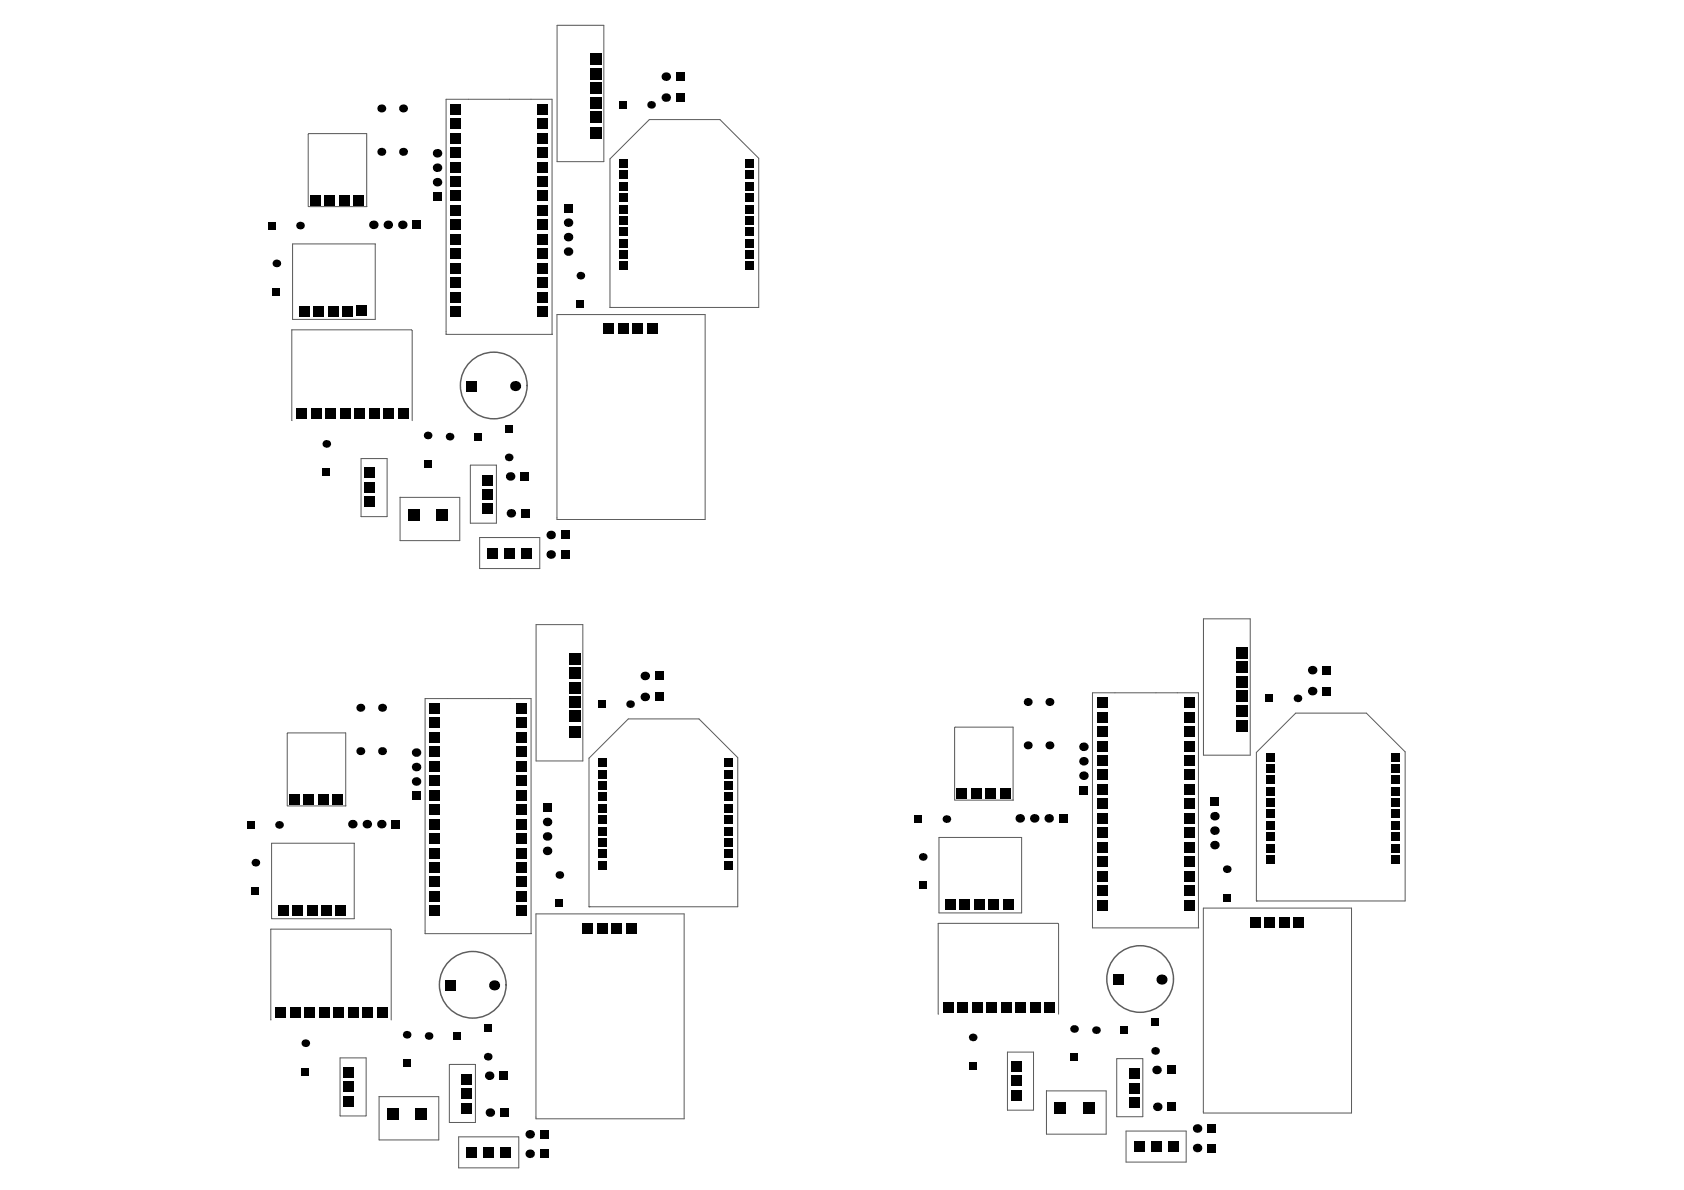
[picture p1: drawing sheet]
<svg xmlns="http://www.w3.org/2000/svg" width="297mm" height="210mm" viewBox="0 0 297 210" stroke-linecap="round" stroke-linejoin="round" font-family="sans-serif">
<g fill="none" stroke="#5a5a5a" stroke-width=".18">
<path d="M78.7 17.5h18.7v41.5h-18.7zM98.3 4.5h8.2v24h-8.2zM54.4 36.4v-12.7l.1-.1h10.2v12.8h-10.3M107.6 28l6.9-6.9h12.5l6.8 6.8v26.3h-26.2zM51.6 43h14.6v13.3h-14.6zM98.2 55.5h26.2v36.1h-26.2zM107.6 54.2h.1M51.5 74.2v-16h21.1l.1 .1v15.9M63.7 80.9h4.6l-.1 10.2h-4.5zM70.6 87.7h10.5v7.7h-10.5zM83 82.1h4.6v10.2h-4.6zM84.6 94.8h10.6v5.5h-10.6z"/>
<path d="M94.6 110.2h8.2v24h-8.2zM212.3 109.2h8.2v24h-8.2zM75 123.2h18.7v41.5h-18.7zM103.9 133.7l6.9-6.9h12.5l6.8 6.8v26.3h-26.2zM192.7 122.2h18.7v41.5h-18.7zM221.6 132.7l6.9-6.9h12.5l6.9 6.8v26.3h-26.3zM47.9 148.7h14.6v13.4h-14.6zM50.7 142.1v-12.7l.1-.1h10.2v12.9h-10.3M103.9 159.9h.1M165.6 147.7h14.6v13.3h-14.6zM168.4 141.1v-12.7l.1-.1h10.2v12.8h-10.3M221.6 158.9h.1"/>
<path d="M47.8 179.9v-16h21.1l.1 .1v15.9M94.5 161.2h26.2v36.1h-26.2zM165.5 178.9v-16h21.1l.1 .1v15.9M212.3 160.2h26.1v36.1h-26.1zM60 186.6h4.6l-.1 10.2h-4.5zM66.9 193.4h10.5v7.7h-10.5zM79.3 187.8h4.6v10.2h-4.6zM177.7 185.6h4.6v10.2h-4.6zM184.6 192.4h10.5v7.7h-10.5zM197 186.8l4.6-.1v10.3h-4.6zM198.6 199.5h10.6v5.5h-10.6zM201.6 186.7v.1"/>
<path d="M80.9 200.5h10.6v5.5h-10.6z"/>
</g>
<g fill="none" stroke="#5a5a5a" stroke-width=".25">
<circle cx="87.1" cy="68" r="5.9"/>
<circle cx="83.4" cy="173.7" r="5.9"/>
<circle cx="201.1" cy="172.7" r="5.9"/>
</g>
<g fill="#000">
<path d="M79.5 18.4h1.8v1.7h-1.8z" fill-rule="evenodd"/>
<path d="M94.8 18.4h1.8v1.7h-1.8z" fill-rule="evenodd"/>
<path d="M104 12h2.1v2h-2.1z" fill-rule="evenodd"/>
<path d="M104 17.1h2.1v2h-2.1z" fill-rule="evenodd"/>
<path d="M104 9.4h2.1v2.1h-2.1z" fill-rule="evenodd"/>
<path d="M104 14.5h2.1v2.1h-2.1z" fill-rule="evenodd"/>
<path d="M104 19.6h2.1v2.1h-2.1z" fill-rule="evenodd"/>
<path d="M109.1 17.8h1.4v1.4h-1.4z" fill-rule="evenodd"/>
<path d="M119.2 12.8h1.5v1.5h-1.5z" fill-rule="evenodd"/>
<path d="M119.2 16.5h1.5v1.5h-1.5z" fill-rule="evenodd"/>
<path d="M47.2 39.1h1.4v1.4h-1.4z" fill-rule="evenodd"/>
<path d="M54.7 34.4h1.8v1.8h-1.8z" fill-rule="evenodd"/>
<path d="M57.3 34.4h1.8v1.8h-1.8z" fill-rule="evenodd"/>
<path d="M59.9 34.4h1.7v1.8h-1.7z" fill-rule="evenodd"/>
<path d="M62.4 34.4h1.8v1.8h-1.8z" fill-rule="evenodd"/>
<path d="M76.3 33.9h1.5v1.5h-1.5z" fill-rule="evenodd"/>
<path d="M79.5 26h1.8v1.8h-1.8z" fill-rule="evenodd"/>
<path d="M79.5 20.9h1.8v1.8h-1.8z" fill-rule="evenodd"/>
<path d="M79.5 28.6h1.8v1.8h-1.8z" fill-rule="evenodd"/>
<path d="M79.5 31.1h1.8v1.8h-1.8z" fill-rule="evenodd"/>
<path d="M79.5 23.5h1.8v1.8h-1.8z" fill-rule="evenodd"/>
<path d="M79.5 36.2h1.8v1.8h-1.8z" fill-rule="evenodd"/>
<path d="M79.5 38.8h1.8v1.8h-1.8z" fill-rule="evenodd"/>
<path d="M79.5 33.7h1.8v1.8h-1.8z" fill-rule="evenodd"/>
<path d="M94.8 26h1.8v1.8h-1.8z" fill-rule="evenodd"/>
<path d="M94.8 20.9h1.8v1.8h-1.8z" fill-rule="evenodd"/>
<path d="M94.8 28.6h1.8v1.8h-1.8z" fill-rule="evenodd"/>
<path d="M94.8 38.8h1.8v1.8h-1.8z" fill-rule="evenodd"/>
<path d="M94.8 23.5h1.8v1.8h-1.8z" fill-rule="evenodd"/>
<path d="M94.8 33.7h1.8v1.8h-1.8z" fill-rule="evenodd"/>
<path d="M94.8 36.2h1.8v1.8h-1.8z" fill-rule="evenodd"/>
<path d="M94.8 31.1h1.8v1.8h-1.8z" fill-rule="evenodd"/>
<path d="M99.4 36h1.6v1.5h-1.6z" fill-rule="evenodd"/>
<path d="M104 22.4h2.1v2.1h-2.1z" fill-rule="evenodd"/>
<path d="M109.3 38.1h1.5v1.6h-1.5z" fill-rule="evenodd"/>
<path d="M109.3 36.1h1.5v1.5h-1.5z" fill-rule="evenodd"/>
<path d="M109.3 34.1h1.5v1.5h-1.5z" fill-rule="evenodd"/>
<path d="M109.3 32.1h1.5v1.5h-1.5z" fill-rule="evenodd"/>
<path d="M109.3 30.1h1.5v1.5h-1.5z" fill-rule="evenodd"/>
<path d="M109.3 28.1h1.5v1.5h-1.5z" fill-rule="evenodd"/>
<path d="M131.4 34.1h1.5v1.5h-1.5z" fill-rule="evenodd"/>
<path d="M131.4 38.1h1.5v1.6h-1.5z" fill-rule="evenodd"/>
<path d="M131.4 36.1h1.5v1.5h-1.5z" fill-rule="evenodd"/>
<path d="M131.4 32.1h1.5v1.5h-1.5z" fill-rule="evenodd"/>
<path d="M131.4 30.1h1.5v1.5h-1.5z" fill-rule="evenodd"/>
<path d="M131.4 28.1h1.5v1.5h-1.5z" fill-rule="evenodd"/>
<path d="M48.1 50.8h1.3v1.4h-1.3z" fill-rule="evenodd"/>
<path d="M52.7 54h1.8v1.8h-1.8z" fill-rule="evenodd"/>
<path d="M55.3 54h1.8v1.8h-1.8z" fill-rule="evenodd"/>
<path d="M57.9 54h1.7v1.8h-1.7z" fill-rule="evenodd"/>
<path d="M60.4 54h1.8v1.8h-1.8z" fill-rule="evenodd"/>
<path d="M62.9 53.9h1.8v1.8h-1.8z" fill-rule="evenodd"/>
<path d="M72.8 38.9h1.5v1.5h-1.5z" fill-rule="evenodd"/>
<path d="M79.5 41.3h1.8v1.8h-1.8z" fill-rule="evenodd"/>
<path d="M79.5 46.4h1.8v1.8h-1.8z" fill-rule="evenodd"/>
<path d="M79.5 49h1.8v1.8h-1.8z" fill-rule="evenodd"/>
<path d="M79.5 51.5h1.8v1.8h-1.8z" fill-rule="evenodd"/>
<path d="M79.5 43.9h1.8v1.8h-1.8z" fill-rule="evenodd"/>
<path d="M79.5 54.1h1.8v1.8h-1.8z" fill-rule="evenodd"/>
<path d="M94.8 43.9h1.8v1.8h-1.8z" fill-rule="evenodd"/>
<path d="M94.8 46.4h1.8v1.8h-1.8z" fill-rule="evenodd"/>
<path d="M94.8 49h1.8v1.8h-1.8z" fill-rule="evenodd"/>
<path d="M94.8 51.5h1.8v1.8h-1.8z" fill-rule="evenodd"/>
<path d="M94.8 41.3h1.8v1.8h-1.8z" fill-rule="evenodd"/>
<path d="M94.8 54.1h1.8v1.8h-1.8z" fill-rule="evenodd"/>
<path d="M101.7 53h1.4v1.3h-1.4z" fill-rule="evenodd"/>
<path d="M106.5 57.1h1.8v1.8h-1.8z" fill-rule="evenodd"/>
<path d="M109 57.1h1.8v1.8h-1.8z" fill-rule="evenodd"/>
<path d="M109.3 46.2h1.5v1.5h-1.5z" fill-rule="evenodd"/>
<path d="M109.3 44.1h1.5v1.6h-1.5z" fill-rule="evenodd"/>
<path d="M109.3 42.1h1.5v1.6h-1.5z" fill-rule="evenodd"/>
<path d="M109.3 40.1h1.5v1.6h-1.5z" fill-rule="evenodd"/>
<path d="M111.6 57.1h1.8v1.8h-1.8z" fill-rule="evenodd"/>
<path d="M114.2 57.1h1.7v1.8h-1.7z" fill-rule="evenodd"/>
<path d="M131.4 44.1h1.5v1.6h-1.5z" fill-rule="evenodd"/>
<path d="M131.4 42.1h1.5v1.6h-1.5z" fill-rule="evenodd"/>
<path d="M131.4 40.1h1.5v1.6h-1.5z" fill-rule="evenodd"/>
<path d="M131.4 46.2h1.5v1.5h-1.5z" fill-rule="evenodd"/>
<path d="M52.4 72.1h1.8v1.7h-1.8z" fill-rule="evenodd"/>
<path d="M54.9 72.1h1.8v1.7h-1.8z" fill-rule="evenodd"/>
<path d="M57.5 72.1h1.8v1.7h-1.8z" fill-rule="evenodd"/>
<path d="M60 72.1h1.8v1.7h-1.8z" fill-rule="evenodd"/>
<path d="M62.6 72.1h1.8v1.7h-1.8z" fill-rule="evenodd"/>
<path d="M65.1 72.1h1.8v1.7h-1.8z" fill-rule="evenodd"/>
<path d="M67.7 72.1h1.8v1.7h-1.8z" fill-rule="evenodd"/>
<path d="M70.2 72.1h1.8v1.7h-1.8z" fill-rule="evenodd"/>
<path d="M82.3 67.2h1.8v1.8h-1.8z" fill-rule="evenodd"/>
<path d="M83.7 76.3h1.3v1.4h-1.3z" fill-rule="evenodd"/>
<path d="M89.1 75h1.3v1.3h-1.3z" fill-rule="evenodd"/>
<path d="M56.9 82.6h1.3v1.4h-1.3z" fill-rule="evenodd"/>
<path d="M64.3 87.6h1.8v1.8h-1.8z" fill-rule="evenodd"/>
<path d="M64.3 82.5h1.8v1.8h-1.8z" fill-rule="evenodd"/>
<path d="M64.3 85.1h1.8v1.7h-1.8z" fill-rule="evenodd"/>
<path d="M72 89.8h2v2h-2z" fill-rule="evenodd"/>
<path d="M74.8 81.1h1.3v1.4h-1.3z" fill-rule="evenodd"/>
<path d="M77 89.8h2.1v2h-2.1z" fill-rule="evenodd"/>
<path d="M85.1 88.9h1.8v1.8h-1.8z" fill-rule="evenodd"/>
<path d="M85.1 83.8h1.8v1.8h-1.8z" fill-rule="evenodd"/>
<path d="M85.1 86.3h1.8v1.8h-1.8z" fill-rule="evenodd"/>
<path d="M86 96.7h1.8v1.7h-1.8z" fill-rule="evenodd"/>
<path d="M89 96.7h1.8v1.7h-1.8z" fill-rule="evenodd"/>
<path d="M92 96.7h1.8v1.7h-1.8z" fill-rule="evenodd"/>
<path d="M91.8 83.3h1.5v1.5h-1.5z" fill-rule="evenodd"/>
<path d="M91.9 89.8h1.5v1.5h-1.5z" fill-rule="evenodd"/>
<path d="M98.9 97.1h1.5v1.5h-1.5z" fill-rule="evenodd"/>
<path d="M98.9 93.6h1.5v1.5h-1.5z" fill-rule="evenodd"/>
<path d="M100.3 117.7h2.1v2h-2.1z" fill-rule="evenodd"/>
<path d="M100.3 115.1h2.1v2.1h-2.1z" fill-rule="evenodd"/>
<path d="M115.5 118.5h1.5v1.5h-1.5z" fill-rule="evenodd"/>
<path d="M218 116.7h2.1v2h-2.1z" fill-rule="evenodd"/>
<path d="M218 114.1h2.1v2.1h-2.1z" fill-rule="evenodd"/>
<path d="M218 119.2h2.1v2.1h-2.1z" fill-rule="evenodd"/>
<path d="M233.3 117.5h1.5v1.5h-1.5z" fill-rule="evenodd"/>
<path d="M75.8 126.6h1.8v1.8h-1.8z" fill-rule="evenodd"/>
<path d="M75.8 129.2h1.8v1.8h-1.8z" fill-rule="evenodd"/>
<path d="M75.8 139.4h1.8v1.8h-1.8z" fill-rule="evenodd"/>
<path d="M75.8 134.3h1.8v1.8h-1.8z" fill-rule="evenodd"/>
<path d="M75.8 131.7h1.8v1.8h-1.8z" fill-rule="evenodd"/>
<path d="M75.8 136.8h1.8v1.8h-1.8z" fill-rule="evenodd"/>
<path d="M75.8 124.1h1.8v1.8h-1.8z" fill-rule="evenodd"/>
<path d="M91.1 136.8h1.8v1.8h-1.8z" fill-rule="evenodd"/>
<path d="M91.1 134.3h1.8v1.8h-1.8z" fill-rule="evenodd"/>
<path d="M91.1 129.2h1.8v1.8h-1.8z" fill-rule="evenodd"/>
<path d="M91.1 126.6h1.8v1.8h-1.8z" fill-rule="evenodd"/>
<path d="M91.1 124.1h1.8v1.8h-1.8z" fill-rule="evenodd"/>
<path d="M91.1 131.7h1.8v1.8h-1.8z" fill-rule="evenodd"/>
<path d="M91.1 139.4h1.8v1.8h-1.8z" fill-rule="evenodd"/>
<path d="M100.3 125.4h2.1v2h-2.1z" fill-rule="evenodd"/>
<path d="M100.3 120.3h2.1v2h-2.1z" fill-rule="evenodd"/>
<path d="M100.3 122.8h2.1v2h-2.1z" fill-rule="evenodd"/>
<path d="M100.3 128.1h2.1v2.1h-2.1z" fill-rule="evenodd"/>
<path d="M105.4 123.5h1.4v1.4h-1.4z" fill-rule="evenodd"/>
<path d="M105.6 137.8h1.5v1.5h-1.5z" fill-rule="evenodd"/>
<path d="M105.6 135.8h1.5v1.5h-1.5z" fill-rule="evenodd"/>
<path d="M105.6 133.8h1.5v1.5h-1.5z" fill-rule="evenodd"/>
<path d="M115.5 122.2h1.5v1.5h-1.5z" fill-rule="evenodd"/>
<path d="M127.7 137.8h1.5v1.5h-1.5z" fill-rule="evenodd"/>
<path d="M127.7 135.8h1.5v1.5h-1.5z" fill-rule="evenodd"/>
<path d="M127.7 133.8h1.5v1.5h-1.5z" fill-rule="evenodd"/>
<path d="M168.8 139.1h1.8v1.8h-1.8z" fill-rule="evenodd"/>
<path d="M171.3 139.1h1.8v1.8h-1.8z" fill-rule="evenodd"/>
<path d="M173.9 139.1h1.8v1.8h-1.8z" fill-rule="evenodd"/>
<path d="M176.4 139.1h1.8v1.8h-1.8z" fill-rule="evenodd"/>
<path d="M193.5 130.7h1.8v1.8h-1.8z" fill-rule="evenodd"/>
<path d="M193.5 123.1h1.8v1.7h-1.8z" fill-rule="evenodd"/>
<path d="M193.5 125.6h1.8v1.8h-1.8z" fill-rule="evenodd"/>
<path d="M193.5 133.3h1.8v1.7h-1.8z" fill-rule="evenodd"/>
<path d="M193.5 135.8h1.8v1.8h-1.8z" fill-rule="evenodd"/>
<path d="M193.5 128.2h1.8v1.7h-1.8z" fill-rule="evenodd"/>
<path d="M193.5 138.4h1.8v1.7h-1.8z" fill-rule="evenodd"/>
<path d="M208.9 130.7h1.7v1.8h-1.7z" fill-rule="evenodd"/>
<path d="M208.9 123.1h1.7v1.7h-1.7z" fill-rule="evenodd"/>
<path d="M208.9 125.6h1.7v1.8h-1.7z" fill-rule="evenodd"/>
<path d="M208.9 133.3h1.7v1.7h-1.7z" fill-rule="evenodd"/>
<path d="M208.9 135.8h1.7v1.8h-1.7z" fill-rule="evenodd"/>
<path d="M208.9 128.2h1.7v1.7h-1.7z" fill-rule="evenodd"/>
<path d="M208.9 138.4h1.7v1.7h-1.7z" fill-rule="evenodd"/>
<path d="M218 127.1h2.1v2.1h-2.1z" fill-rule="evenodd"/>
<path d="M218 124.3h2.1v2.1h-2.1z" fill-rule="evenodd"/>
<path d="M218 121.8h2.1v2h-2.1z" fill-rule="evenodd"/>
<path d="M223.2 122.5h1.3v1.4h-1.3z" fill-rule="evenodd"/>
<path d="M223.3 134.8h1.5v1.5h-1.5z" fill-rule="evenodd"/>
<path d="M223.3 132.8h1.5v1.5h-1.5z" fill-rule="evenodd"/>
<path d="M223.3 136.8h1.5v1.5h-1.5z" fill-rule="evenodd"/>
<path d="M233.3 121.2h1.5v1.5h-1.5z" fill-rule="evenodd"/>
<path d="M245.4 136.8h1.5v1.5h-1.5z" fill-rule="evenodd"/>
<path d="M245.4 134.8h1.5v1.5h-1.5z" fill-rule="evenodd"/>
<path d="M245.4 132.8h1.5v1.5h-1.5z" fill-rule="evenodd"/>
<path d="M43.5 144.8h1.4v1.4h-1.4z" fill-rule="evenodd"/>
<path d="M44.4 156.5h1.3v1.4h-1.3z" fill-rule="evenodd"/>
<path d="M51 140.1h1.8v1.8h-1.8z" fill-rule="evenodd"/>
<path d="M53.6 140.1h1.8v1.8h-1.8z" fill-rule="evenodd"/>
<path d="M56.2 140.1h1.7v1.8h-1.7z" fill-rule="evenodd"/>
<path d="M58.7 140.1h1.8v1.8h-1.8z" fill-rule="evenodd"/>
<path d="M69.1 144.6h1.5v1.5h-1.5z" fill-rule="evenodd"/>
<path d="M72.6 139.6h1.5v1.6h-1.5z" fill-rule="evenodd"/>
<path d="M75.8 159.8h1.8v1.8h-1.8z" fill-rule="evenodd"/>
<path d="M75.8 157.2h1.8v1.8h-1.8z" fill-rule="evenodd"/>
<path d="M75.8 154.7h1.8v1.8h-1.8z" fill-rule="evenodd"/>
<path d="M75.8 152.1h1.8v1.8h-1.8z" fill-rule="evenodd"/>
<path d="M75.8 149.6h1.8v1.8h-1.8z" fill-rule="evenodd"/>
<path d="M75.8 147h1.8v1.8h-1.8z" fill-rule="evenodd"/>
<path d="M75.8 144.5h1.8v1.8h-1.8z" fill-rule="evenodd"/>
<path d="M75.8 141.9h1.8v1.8h-1.8z" fill-rule="evenodd"/>
<path d="M91.1 159.8h1.8v1.8h-1.8z" fill-rule="evenodd"/>
<path d="M91.1 157.2h1.8v1.8h-1.8z" fill-rule="evenodd"/>
<path d="M91.1 154.7h1.8v1.8h-1.8z" fill-rule="evenodd"/>
<path d="M91.1 152.1h1.8v1.8h-1.8z" fill-rule="evenodd"/>
<path d="M91.1 149.6h1.8v1.8h-1.8z" fill-rule="evenodd"/>
<path d="M91.1 147h1.8v1.8h-1.8z" fill-rule="evenodd"/>
<path d="M91.1 144.5h1.8v1.8h-1.8z" fill-rule="evenodd"/>
<path d="M91.1 141.9h1.8v1.8h-1.8z" fill-rule="evenodd"/>
<path d="M95.7 141.7h1.6v1.5h-1.6z" fill-rule="evenodd"/>
<path d="M105.6 151.9h1.5v1.5h-1.5z" fill-rule="evenodd"/>
<path d="M105.6 149.9h1.5v1.5h-1.5z" fill-rule="evenodd"/>
<path d="M105.6 147.8h1.5v1.6h-1.5z" fill-rule="evenodd"/>
<path d="M105.6 145.8h1.5v1.6h-1.5z" fill-rule="evenodd"/>
<path d="M105.6 143.8h1.5v1.6h-1.5z" fill-rule="evenodd"/>
<path d="M105.6 141.8h1.5v1.6h-1.5z" fill-rule="evenodd"/>
<path d="M105.6 139.8h1.5v1.5h-1.5z" fill-rule="evenodd"/>
<path d="M127.7 151.9h1.5v1.5h-1.5z" fill-rule="evenodd"/>
<path d="M127.7 149.9h1.5v1.5h-1.5z" fill-rule="evenodd"/>
<path d="M127.7 147.8h1.5v1.6h-1.5z" fill-rule="evenodd"/>
<path d="M127.7 145.8h1.5v1.6h-1.5z" fill-rule="evenodd"/>
<path d="M127.7 143.8h1.5v1.6h-1.5z" fill-rule="evenodd"/>
<path d="M127.7 141.8h1.5v1.6h-1.5z" fill-rule="evenodd"/>
<path d="M127.7 139.8h1.5v1.5h-1.5z" fill-rule="evenodd"/>
<path d="M161.2 143.8h1.4v1.4h-1.4z" fill-rule="evenodd"/>
<path d="M162.1 155.5h1.3v1.3h-1.3z" fill-rule="evenodd"/>
<path d="M186.8 143.6h1.5v1.5h-1.5z" fill-rule="evenodd"/>
<path d="M190.4 138.6h1.5v1.5h-1.5z" fill-rule="evenodd"/>
<path d="M193.5 146h1.8v1.8h-1.8z" fill-rule="evenodd"/>
<path d="M193.5 140.9h1.8v1.8h-1.8z" fill-rule="evenodd"/>
<path d="M193.5 151.1h1.8v1.8h-1.8z" fill-rule="evenodd"/>
<path d="M193.5 153.7h1.8v1.7h-1.8z" fill-rule="evenodd"/>
<path d="M193.5 156.2h1.8v1.8h-1.8z" fill-rule="evenodd"/>
<path d="M193.5 148.6h1.8v1.7h-1.8z" fill-rule="evenodd"/>
<path d="M193.5 158.8h1.8v1.7h-1.8z" fill-rule="evenodd"/>
<path d="M193.5 143.5h1.8v1.7h-1.8z" fill-rule="evenodd"/>
<path d="M208.9 158.8h1.7v1.7h-1.7z" fill-rule="evenodd"/>
<path d="M208.9 148.6h1.7v1.7h-1.7z" fill-rule="evenodd"/>
<path d="M208.9 143.5h1.7v1.7h-1.7z" fill-rule="evenodd"/>
<path d="M208.9 151.1h1.7v1.8h-1.7z" fill-rule="evenodd"/>
<path d="M208.9 153.7h1.7v1.7h-1.7z" fill-rule="evenodd"/>
<path d="M208.9 156.2h1.7v1.8h-1.7z" fill-rule="evenodd"/>
<path d="M208.9 146h1.7v1.8h-1.7z" fill-rule="evenodd"/>
<path d="M208.9 140.9h1.7v1.8h-1.7z" fill-rule="evenodd"/>
<path d="M213.5 140.7h1.5v1.5h-1.5z" fill-rule="evenodd"/>
<path d="M215.7 157.7h1.4v1.3h-1.4z" fill-rule="evenodd"/>
<path d="M223.3 150.8h1.5v1.6h-1.5z" fill-rule="evenodd"/>
<path d="M223.3 148.8h1.5v1.6h-1.5z" fill-rule="evenodd"/>
<path d="M223.3 146.8h1.5v1.6h-1.5z" fill-rule="evenodd"/>
<path d="M223.3 144.8h1.5v1.6h-1.5z" fill-rule="evenodd"/>
<path d="M223.3 142.8h1.5v1.5h-1.5z" fill-rule="evenodd"/>
<path d="M223.3 140.8h1.5v1.5h-1.5z" fill-rule="evenodd"/>
<path d="M223.3 138.8h1.5v1.5h-1.5z" fill-rule="evenodd"/>
<path d="M245.4 138.8h1.5v1.5h-1.5z" fill-rule="evenodd"/>
<path d="M245.4 148.8h1.5v1.6h-1.5z" fill-rule="evenodd"/>
<path d="M245.4 146.8h1.5v1.6h-1.5z" fill-rule="evenodd"/>
<path d="M245.4 144.8h1.5v1.6h-1.5z" fill-rule="evenodd"/>
<path d="M245.4 142.8h1.5v1.5h-1.5z" fill-rule="evenodd"/>
<path d="M245.4 140.8h1.5v1.5h-1.5z" fill-rule="evenodd"/>
<path d="M245.4 150.8h1.5v1.6h-1.5z" fill-rule="evenodd"/>
<path d="M48.7 177.8h1.7v1.8h-1.7z" fill-rule="evenodd"/>
<path d="M49 159.7h1.8v1.8h-1.8z" fill-rule="evenodd"/>
<path d="M51.2 177.8h1.8v1.8h-1.8z" fill-rule="evenodd"/>
<path d="M51.6 159.7h1.8v1.8h-1.8z" fill-rule="evenodd"/>
<path d="M53.8 177.8h1.8v1.8h-1.8z" fill-rule="evenodd"/>
<path d="M54.2 159.7h1.7v1.8h-1.7z" fill-rule="evenodd"/>
<path d="M56.3 177.8h1.8v1.8h-1.8z" fill-rule="evenodd"/>
<path d="M56.7 159.7h1.8v1.8h-1.8z" fill-rule="evenodd"/>
<path d="M58.9 177.8h1.8v1.8h-1.8z" fill-rule="evenodd"/>
<path d="M59.2 159.7h1.8v1.7h-1.8z" fill-rule="evenodd"/>
<path d="M61.4 177.8h1.8v1.8h-1.8z" fill-rule="evenodd"/>
<path d="M64 177.8h1.8v1.8h-1.8z" fill-rule="evenodd"/>
<path d="M66.5 177.8h1.8v1.8h-1.8z" fill-rule="evenodd"/>
<path d="M78.6 172.9h1.8v1.8h-1.8z" fill-rule="evenodd"/>
<path d="M98 158.7h1.3v1.3h-1.3z" fill-rule="evenodd"/>
<path d="M102.8 162.8h1.8v1.8h-1.8z" fill-rule="evenodd"/>
<path d="M105.3 162.8h1.8v1.8h-1.8z" fill-rule="evenodd"/>
<path d="M107.9 162.8h1.8v1.8h-1.8z" fill-rule="evenodd"/>
<path d="M110.5 162.8h1.7v1.8h-1.7z" fill-rule="evenodd"/>
<path d="M166.4 176.8h1.8v1.7h-1.8z" fill-rule="evenodd"/>
<path d="M166.8 158.7h1.7v1.8h-1.7z" fill-rule="evenodd"/>
<path d="M168.9 176.8h1.8v1.7h-1.8z" fill-rule="evenodd"/>
<path d="M169.3 158.7h1.8v1.8h-1.8z" fill-rule="evenodd"/>
<path d="M171.5 176.8h1.8v1.7h-1.8z" fill-rule="evenodd"/>
<path d="M171.9 158.7h1.8v1.8h-1.8z" fill-rule="evenodd"/>
<path d="M174 176.8h1.8v1.7h-1.8z" fill-rule="evenodd"/>
<path d="M174.4 158.7h1.8v1.8h-1.8z" fill-rule="evenodd"/>
<path d="M176.6 176.8h1.8v1.7h-1.8z" fill-rule="evenodd"/>
<path d="M176.9 158.6h1.8v1.8h-1.8z" fill-rule="evenodd"/>
<path d="M179.1 176.8h1.8v1.7h-1.8z" fill-rule="evenodd"/>
<path d="M181.7 176.8h1.8v1.7h-1.8z" fill-rule="evenodd"/>
<path d="M184.3 176.8h1.7v1.7h-1.7z" fill-rule="evenodd"/>
<path d="M196.3 171.9h1.8v1.8h-1.8z" fill-rule="evenodd"/>
<path d="M203.1 179.7h1.3v1.3h-1.3z" fill-rule="evenodd"/>
<path d="M220.5 161.8h1.8v1.8h-1.8z" fill-rule="evenodd"/>
<path d="M223.1 161.8h1.8v1.8h-1.8z" fill-rule="evenodd"/>
<path d="M225.6 161.8h1.8v1.8h-1.8z" fill-rule="evenodd"/>
<path d="M228.2 161.8h1.8v1.8h-1.8z" fill-rule="evenodd"/>
<path d="M53.2 188.4h1.3v1.3h-1.3z" fill-rule="evenodd"/>
<path d="M60.6 188.2h1.8v1.8h-1.8z" fill-rule="evenodd"/>
<path d="M60.6 190.8h1.8v1.8h-1.8z" fill-rule="evenodd"/>
<path d="M60.6 193.3h1.8v1.8h-1.8z" fill-rule="evenodd"/>
<path d="M68.3 195.5h2v2h-2z" fill-rule="evenodd"/>
<path d="M71.1 186.9h1.3v1.3h-1.3z" fill-rule="evenodd"/>
<path d="M73.3 195.5h2.1v2h-2.1z" fill-rule="evenodd"/>
<path d="M79.9 182.1h1.4v1.3h-1.4z" fill-rule="evenodd"/>
<path d="M81.4 192h1.8v1.8h-1.8z" fill-rule="evenodd"/>
<path d="M81.4 189.5h1.8v1.8h-1.8z" fill-rule="evenodd"/>
<path d="M81.4 194.6h1.8v1.8h-1.8z" fill-rule="evenodd"/>
<path d="M85.4 180.7h1.3v1.3h-1.3z" fill-rule="evenodd"/>
<path d="M88.1 189h1.5v1.5h-1.5z" fill-rule="evenodd"/>
<path d="M88.2 195.5h1.5v1.5h-1.5z" fill-rule="evenodd"/>
<path d="M170.9 187.3h1.4v1.4h-1.4z" fill-rule="evenodd"/>
<path d="M178.3 187.2h1.8v1.8h-1.8z" fill-rule="evenodd"/>
<path d="M178.3 192.3h1.8v1.8h-1.8z" fill-rule="evenodd"/>
<path d="M178.3 189.7h1.8v1.8h-1.8z" fill-rule="evenodd"/>
<path d="M186 194.5h2v2h-2z" fill-rule="evenodd"/>
<path d="M188.8 185.8h1.3v1.4h-1.3z" fill-rule="evenodd"/>
<path d="M191 194.5h2.1v2h-2.1z" fill-rule="evenodd"/>
<path d="M197.7 181h1.3v1.4h-1.3z" fill-rule="evenodd"/>
<path d="M199.2 193.6h1.7v1.8h-1.7z" fill-rule="evenodd"/>
<path d="M199.2 188.5h1.7v1.8h-1.7z" fill-rule="evenodd"/>
<path d="M199.2 191h1.7v1.8h-1.7z" fill-rule="evenodd"/>
<path d="M205.8 188h1.5v1.5h-1.5z" fill-rule="evenodd"/>
<path d="M205.9 194.5h1.5v1.5h-1.5z" fill-rule="evenodd"/>
<path d="M213 198.3h1.5v1.5h-1.5z" fill-rule="evenodd"/>
<path d="M82.3 202.4h1.8v1.8h-1.8z" fill-rule="evenodd"/>
<path d="M85.3 202.4h1.8v1.8h-1.8z" fill-rule="evenodd"/>
<path d="M88.3 202.4h1.8v1.8h-1.8z" fill-rule="evenodd"/>
<path d="M95.2 202.8h1.5v1.5h-1.5z" fill-rule="evenodd"/>
<path d="M95.2 199.3h1.5v1.5h-1.5z" fill-rule="evenodd"/>
<path d="M200 201.4h1.8v1.7h-1.8z" fill-rule="evenodd"/>
<path d="M203 201.4h1.8v1.7h-1.8z" fill-rule="evenodd"/>
<path d="M206 201.4h1.8v1.7h-1.8z" fill-rule="evenodd"/>
<path d="M213 201.7h1.5v1.6h-1.5z" fill-rule="evenodd"/>
</g>
<g fill="#000">
<circle cx="67.3" cy="19.1" r=".7"/>
<circle cx="71.1" cy="19.1" r=".7"/>
<circle cx="114.8" cy="18.5" r=".68"/>
<circle cx="117.4" cy="17.2" r=".75"/>
<circle cx="117.4" cy="13.5" r=".75"/>
<circle cx="52.9" cy="39.8" r=".68"/>
<circle cx="65.9" cy="39.7" r=".75"/>
<circle cx="67.3" cy="26.8" r=".7"/>
<circle cx="68.4" cy="39.7" r=".75"/>
<circle cx="71" cy="39.7" r=".75"/>
<circle cx="71.1" cy="26.8" r=".7"/>
<circle cx="77.1" cy="32.1" r=".75"/>
<circle cx="77.1" cy="27" r=".75"/>
<circle cx="77.1" cy="29.6" r=".75"/>
<circle cx="100.2" cy="39.3" r=".75"/>
<circle cx="48.7" cy="46.5" r=".68"/>
<circle cx="100.2" cy="44.4" r=".75"/>
<circle cx="100.2" cy="41.8" r=".75"/>
<circle cx="102.4" cy="48.6" r=".68"/>
<circle cx="57.6" cy="78.3" r=".68"/>
<circle cx="75.4" cy="76.8" r=".68"/>
<circle cx="79.3" cy="77" r=".68"/>
<circle cx="90.9" cy="68.1" r=".89"/>
<circle cx="89.7" cy="80.7" r=".68"/>
<circle cx="90" cy="84" r=".75"/>
<circle cx="90.1" cy="90.5" r=".75"/>
<circle cx="97.1" cy="94.4" r=".75"/>
<circle cx="97.1" cy="97.8" r=".75"/>
<circle cx="113.7" cy="119.2" r=".75"/>
<circle cx="231.5" cy="118.2" r=".75"/>
<circle cx="63.6" cy="124.8" r=".7"/>
<circle cx="63.6" cy="132.5" r=".7"/>
<circle cx="67.4" cy="124.8" r=".7"/>
<circle cx="67.4" cy="132.5" r=".7"/>
<circle cx="73.4" cy="132.7" r=".75"/>
<circle cx="73.4" cy="137.8" r=".75"/>
<circle cx="73.4" cy="135.3" r=".75"/>
<circle cx="111.1" cy="124.2" r=".68"/>
<circle cx="113.7" cy="122.9" r=".75"/>
<circle cx="181.3" cy="123.8" r=".7"/>
<circle cx="181.3" cy="131.5" r=".7"/>
<circle cx="185.1" cy="123.8" r=".7"/>
<circle cx="185.1" cy="131.5" r=".7"/>
<circle cx="191.1" cy="131.7" r=".75"/>
<circle cx="191.1" cy="134.3" r=".75"/>
<circle cx="191.1" cy="136.8" r=".75"/>
<circle cx="228.9" cy="123.2" r=".68"/>
<circle cx="231.5" cy="121.9" r=".75"/>
<circle cx="45" cy="152.2" r=".68"/>
<circle cx="49.2" cy="145.5" r=".68"/>
<circle cx="62.2" cy="145.4" r=".75"/>
<circle cx="64.7" cy="145.4" r=".75"/>
<circle cx="67.3" cy="145.4" r=".75"/>
<circle cx="96.5" cy="150.1" r=".75"/>
<circle cx="96.5" cy="147.5" r=".75"/>
<circle cx="96.5" cy="145" r=".75"/>
<circle cx="98.7" cy="154.3" r=".68"/>
<circle cx="162.8" cy="151.1" r=".68"/>
<circle cx="166.9" cy="144.5" r=".68"/>
<circle cx="179.9" cy="144.4" r=".75"/>
<circle cx="182.4" cy="144.4" r=".75"/>
<circle cx="185" cy="144.4" r=".75"/>
<circle cx="214.2" cy="146.5" r=".75"/>
<circle cx="214.2" cy="149.1" r=".75"/>
<circle cx="214.2" cy="144" r=".75"/>
<circle cx="216.4" cy="153.3" r=".68"/>
<circle cx="87.2" cy="173.8" r=".89"/>
<circle cx="204.9" cy="172.8" r=".89"/>
<circle cx="53.9" cy="184" r=".68"/>
<circle cx="71.7" cy="182.5" r=".68"/>
<circle cx="75.6" cy="182.7" r=".68"/>
<circle cx="86" cy="186.4" r=".68"/>
<circle cx="86.3" cy="189.7" r=".75"/>
<circle cx="86.4" cy="196.3" r=".75"/>
<circle cx="171.6" cy="183" r=".68"/>
<circle cx="189.4" cy="181.5" r=".68"/>
<circle cx="193.3" cy="181.7" r=".68"/>
<circle cx="203.7" cy="185.4" r=".68"/>
<circle cx="204" cy="188.7" r=".75"/>
<circle cx="204.1" cy="195.2" r=".75"/>
<circle cx="211.2" cy="199.1" r=".75"/>
<circle cx="93.4" cy="203.5" r=".75"/>
<circle cx="93.4" cy="200.1" r=".75"/>
<circle cx="211.2" cy="202.5" r=".75"/>
</g>
</svg>
